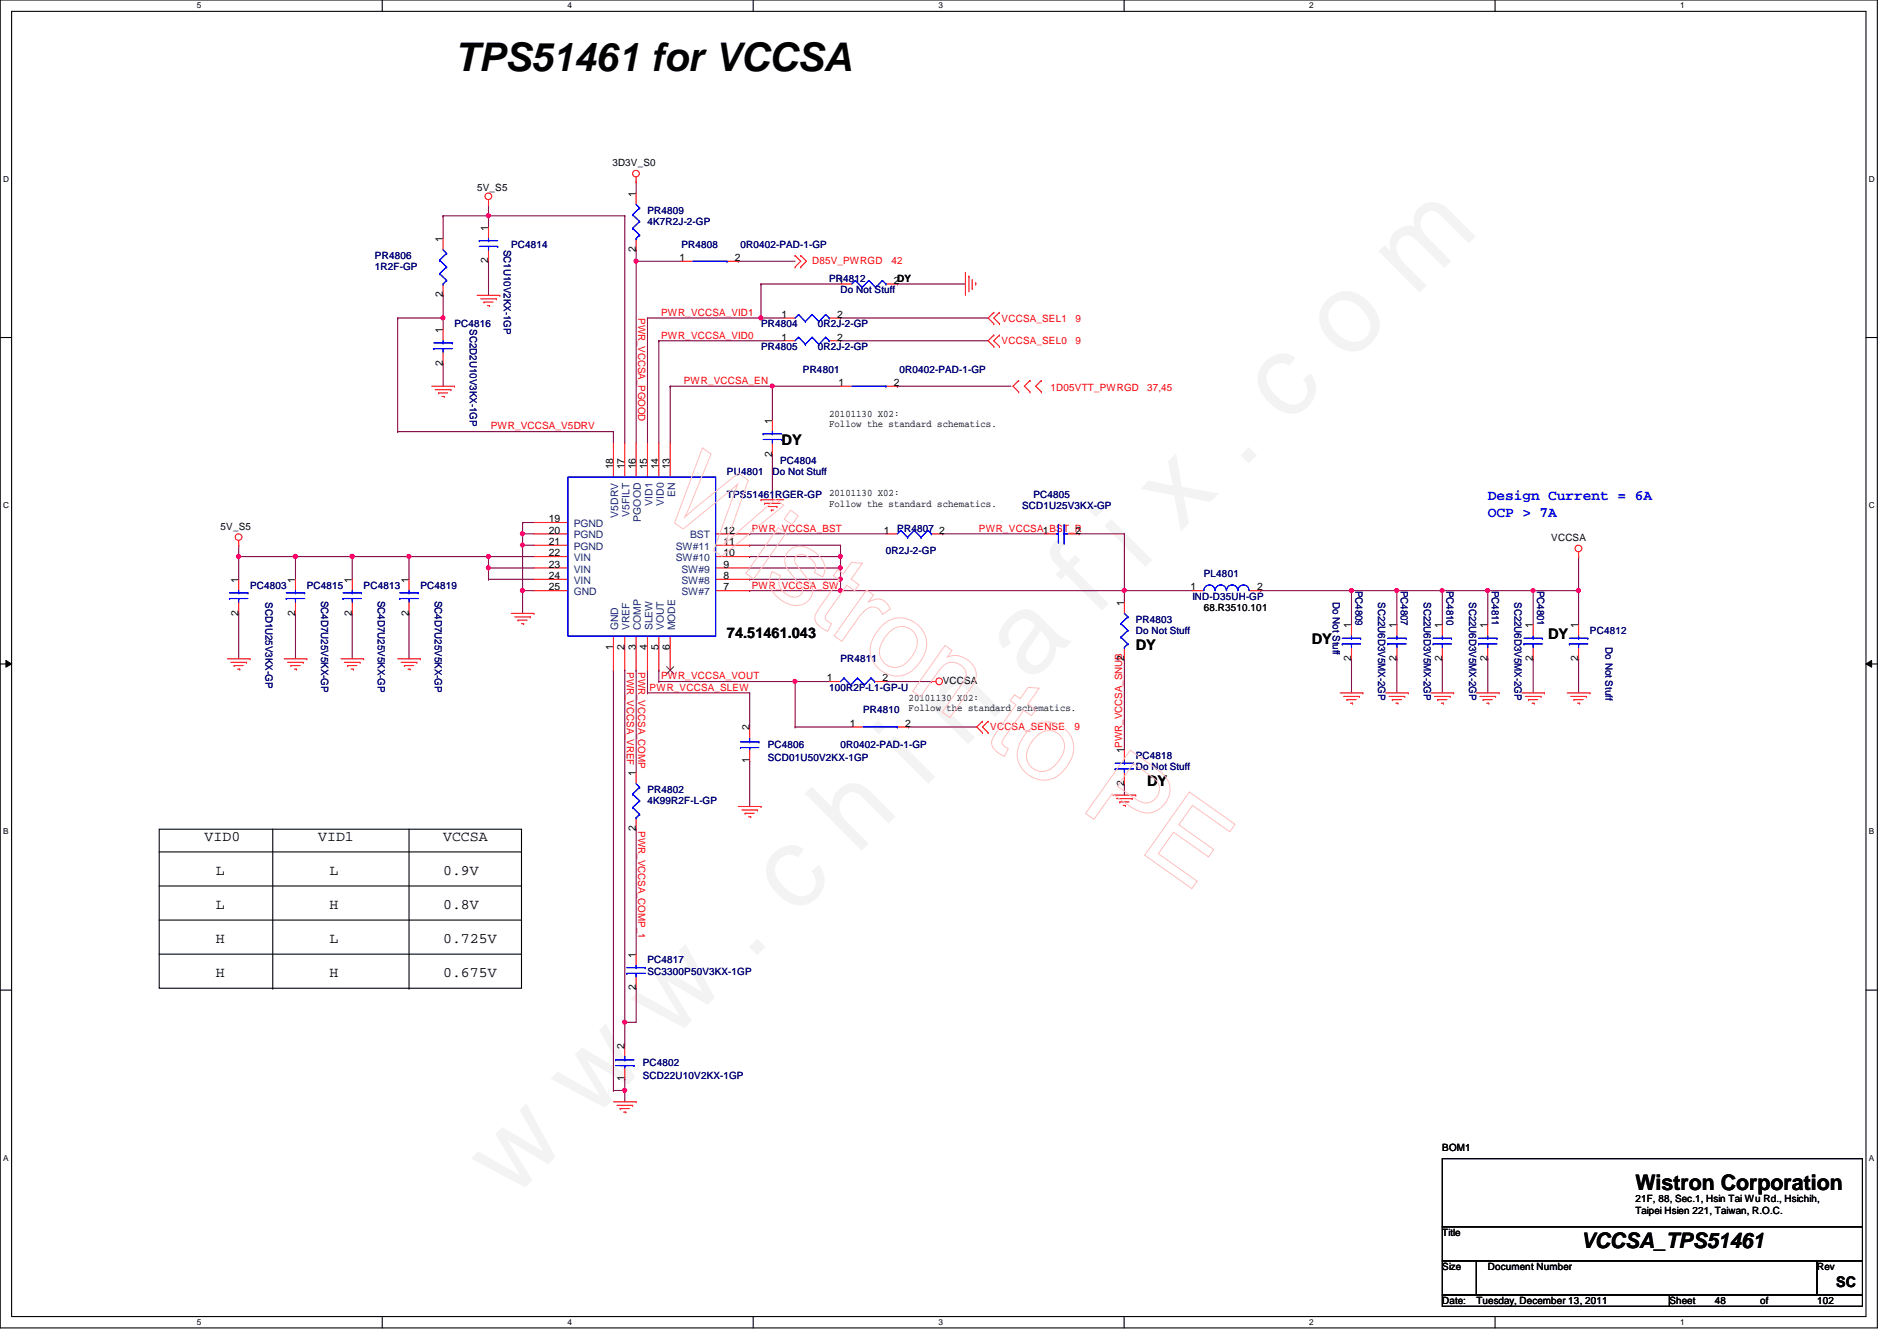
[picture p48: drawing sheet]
<svg xmlns="http://www.w3.org/2000/svg" width="297mm" height="210mm" viewBox="0 0 297 210" stroke-linecap="round" stroke-linejoin="round" font-family="sans-serif">
<defs><g id="words">
<text font-size="17.6" fill="#f0f" x="80.1" y="188" transform="rotate(-45 80.1 188)">w w w . c h i n a f i x . c o m</text>
<text font-size="6.2" x="71.2" y="11">TPS51461 for VCCSA</text>
<g font-size="3.3">
<text x="256.1" y="186.3">Wistron Corporation</text>
<text x="247.5" y="195.4">VCCSA_TPS51461</text>
</g>
<g font-size="2.3">
<text x="122.4" y="69.7">DY</text>
<text x="113.8" y="99.9">74.51461.043</text>
<text x="177.8" y="101.7">DY</text>
<text x="205.4" y="100.8">DY</text>
<text x="242.4" y="100.1">DY</text>
<text x="179.6" y="123">DY</text>
<text x="32" y="131.7">VID0</text>
<text x="49.8" y="131.7">VID1</text>
<text x="69.4" y="131.7">VCCSA</text>
<text x="33.8" y="137">L</text>
<text x="51.6" y="137">L</text>
<text x="69.4" y="137">0.9V</text>
<text x="33.8" y="142.3">L</text>
<text x="51.6" y="142.3">H</text>
<text x="69.4" y="142.3">0.8V</text>
<text x="33.8" y="147.7">H</text>
<text x="51.6" y="147.7">L</text>
<text x="69.4" y="147.7">0.725V</text>
<text x="33.8" y="153">H</text>
<text x="51.6" y="153">H</text>
<text x="69.4" y="153">0.675V</text>
<text x="287.5" y="201.4">SC</text>
</g>
<g font-size="2.3" fill="#00f">
<text x="233" y="78.3">Design Current = 6A</text>
<text x="233" y="80.9">OCP &gt; 7A</text>
</g>
<g font-size="1.6">
<text x="74.7" y="29.9">5V_S5</text>
<text x="95.9" y="26">3D3V_S0</text>
<text x="99.6" y="30.8" transform="rotate(-90 99.6 30.8)">1</text>
<text x="69.3" y="37.9" transform="rotate(-90 69.3 37.9)">1</text>
<text x="76.5" y="41.2" transform="rotate(-90 76.5 41.2)">2</text>
<text x="76.5" y="36.1" transform="rotate(-90 76.5 36.1)">1</text>
<text x="99.6" y="39.5" transform="rotate(-90 99.6 39.5)">2</text>
<text x="106.4" y="40.9">1</text>
<text x="115.1" y="40.9">2</text>
<text x="69.3" y="46.6" transform="rotate(-90 69.3 46.6)">2</text>
<text x="131.3" y="44.4">1</text>
<text x="140" y="44.4">2DY</text>
<text x="69.3" y="52.1" transform="rotate(-90 69.3 52.1)">1</text>
<text x="122.4" y="53.3">1</text>
<text x="122.4" y="49.7">1</text>
<text x="131.1" y="53.3">2</text>
<text x="131.1" y="49.7">2</text>
<text x="69.3" y="57.2" transform="rotate(-90 69.3 57.2)">2</text>
<text x="129.8" y="65.2">20101130 X02:</text>
<text x="131.3" y="60.4">1</text>
<text x="140" y="60.4">2</text>
<text x="120.9" y="71.5" transform="rotate(-90 120.9 71.5)">2</text>
<text x="120.9" y="66.3" transform="rotate(-90 120.9 66.3)">1</text>
<text x="129.8" y="66.9">Follow the standard schematics.</text>
<text x="96" y="73.4" transform="rotate(-90 96 73.4)">18</text>
<text x="97.8" y="73.4" transform="rotate(-90 97.8 73.4)">17</text>
<text x="99.6" y="73.4" transform="rotate(-90 99.6 73.4)">16</text>
<text x="101.3" y="73.4" transform="rotate(-90 101.3 73.4)">15</text>
<text x="103.1" y="73.4" transform="rotate(-90 103.1 73.4)">14</text>
<text x="104.9" y="73.4" transform="rotate(-90 104.9 73.4)">13</text>
<text x="129.8" y="77.7">20101130 X02:</text>
<text x="34.5" y="82.9">5V_S5</text>
<text x="85.9" y="81.7">19</text>
<text x="85.9" y="83.5">20</text>
<text x="113.3" y="83.5">12</text>
<text x="129.8" y="79.3">Follow the standard schematics.</text>
<text x="138.4" y="83.5">1</text>
<text x="147.1" y="83.5">2</text>
<text x="163.3" y="83.5">1</text>
<text x="168.4" y="83.5">2</text>
<text x="85.9" y="85.3">21</text>
<text x="85.9" y="87.1">22</text>
<text x="85.9" y="88.9">23</text>
<text x="113.3" y="88.9">9</text>
<text x="113.3" y="87.1">10</text>
<text x="113.3" y="85.3">11</text>
<text x="242.9" y="84.7">VCCSA</text>
<text x="37.3" y="91.2" transform="rotate(-90 37.3 91.2)">1</text>
<text x="46.2" y="91.2" transform="rotate(-90 46.2 91.2)">1</text>
<text x="55.1" y="91.2" transform="rotate(-90 55.1 91.2)">1</text>
<text x="64" y="91.2" transform="rotate(-90 64 91.2)">1</text>
<text x="85.9" y="90.6">24</text>
<text x="85.9" y="92.4">25</text>
<text x="113.3" y="92.4">7</text>
<text x="113.3" y="90.6">8</text>
<text x="176" y="94.8" transform="rotate(-90 176 94.8)">1</text>
<text x="186.4" y="92.4">1</text>
<text x="188.5" y="95.7">68.R3510.101</text>
<text x="196.8" y="92.4">2</text>
<text x="37.3" y="96.4" transform="rotate(-90 37.3 96.4)">2</text>
<text x="46.2" y="96.4" transform="rotate(-90 46.2 96.4)">2</text>
<text x="55.1" y="96.4" transform="rotate(-90 55.1 96.4)">2</text>
<text x="64" y="96.4" transform="rotate(-90 64 96.4)">2</text>
<text x="96" y="101.7" transform="rotate(-90 96 101.7)">1</text>
<text x="97.8" y="101.7" transform="rotate(-90 97.8 101.7)">2</text>
<text x="99.6" y="101.7" transform="rotate(-90 99.6 101.7)">3</text>
<text x="101.3" y="101.7" transform="rotate(-90 101.3 101.7)">4</text>
<text x="103.1" y="101.7" transform="rotate(-90 103.1 101.7)">5</text>
<text x="104.9" y="101.7" transform="rotate(-90 104.9 101.7)">6</text>
<text x="211.6" y="98.3" transform="rotate(-90 211.6 98.3)">1</text>
<text x="218.7" y="98.3" transform="rotate(-90 218.7 98.3)">1</text>
<text x="225.8" y="98.3" transform="rotate(-90 225.8 98.3)">1</text>
<text x="232.9" y="98.3" transform="rotate(-90 232.9 98.3)">1</text>
<text x="240" y="98.3" transform="rotate(-90 240 98.3)">1</text>
<text x="247.1" y="98.3" transform="rotate(-90 247.1 98.3)">1</text>
<text x="129.5" y="106.6">1</text>
<text x="138.2" y="106.6">2</text>
<text x="147.6" y="107.1">VCCSA</text>
<text x="176" y="103.5" transform="rotate(-90 176 103.5)">2</text>
<text x="211.6" y="103.5" transform="rotate(-90 211.6 103.5)">2</text>
<text x="218.7" y="103.5" transform="rotate(-90 218.7 103.5)">2</text>
<text x="225.8" y="103.5" transform="rotate(-90 225.8 103.5)">2</text>
<text x="232.9" y="103.5" transform="rotate(-90 232.9 103.5)">2</text>
<text x="240" y="103.5" transform="rotate(-90 240 103.5)">2</text>
<text x="247.1" y="103.5" transform="rotate(-90 247.1 103.5)">2</text>
<text x="133.1" y="113.7">1</text>
<text x="141.7" y="113.7">2</text>
<text x="142.3" y="109.7">20101130 X02:</text>
<text x="142.3" y="111.3">Follow the standard schematics.</text>
<text x="117.3" y="119.5" transform="rotate(-90 117.3 119.5)">1</text>
<text x="117.3" y="114.3" transform="rotate(-90 117.3 114.3)">2</text>
<text x="176" y="117.9" transform="rotate(-90 176 117.9)">1PWR_VCCSA_SNUB</text>
<text x="99.6" y="121.5" transform="rotate(-90 99.6 121.5)">1</text>
<text x="176" y="123" transform="rotate(-90 176 123)">2</text>
<text x="99.6" y="130.1" transform="rotate(-90 99.6 130.1)">2</text>
<text x="99.6" y="149.9" transform="rotate(-90 99.6 149.9)">1</text>
<text x="99.6" y="155" transform="rotate(-90 99.6 155)">2</text>
<text x="97.8" y="164.1" transform="rotate(-90 97.8 164.1)">2</text>
<text x="97.8" y="169.2" transform="rotate(-90 97.8 169.2)">1</text>
<text x="225.8" y="180.1">BOM1</text>
<text x="256.1" y="188.1">21F, 88, Sec.1, Hsin Tai Wu Rd., Hsichih,</text>
<text x="256.1" y="189.9">Taipei Hsien 221, Taiwan, R.O.C.</text>
<text x="225.8" y="193.5">Title</text>
<text x="225.8" y="198.8">Size</text>
<text x="233" y="198.8">Document Number</text>
<text x="284.5" y="198.8">Rev</text>
<text x="225.8" y="204.1">Date:</text>
<text x="231.2" y="204.1">Tuesday, December 13, 2011</text>
<text x="261.4" y="204.1">Sheet</text>
<text x="268.5" y="204.1">48</text>
<text x="275.6" y="204.1">of</text>
<text x="284.5" y="204.1">102</text>
</g>
<g font-size="1.6" fill="#000080">
<text x="101.4" y="33.4">PR4809</text>
<text x="101.4" y="35.2">4K7R2J-2-GP</text>
<text x="58.7" y="40.6">PR4806</text>
<text x="78.9" y="39.1" transform="rotate(90 78.9 39.1)">SC1U10V2KX-1GP</text>
<text x="80" y="38.8">PC4814</text>
<text x="106.7" y="38.8">PR4808</text>
<text x="115.9" y="38.8">0R0402-PAD-1-GP</text>
<text x="58.7" y="42.3">1R2F-GP</text>
<text x="129.8" y="44.1">PR4812</text>
<text x="131.6" y="45.9">Do Not Stuff</text>
<text x="71.2" y="51.2">PC4816</text>
<text x="73.6" y="51.6" transform="rotate(90 73.6 51.6)">SC2D2U10V3KX-1GP</text>
<text x="119.2" y="51.2">PR4804</text>
<text x="128.1" y="51.2">0R2J-2-GP</text>
<text x="119.2" y="54.8">PR4805</text>
<text x="125.7" y="58.3">PR4801</text>
<text x="128.1" y="54.8">0R2J-2-GP</text>
<text x="140.8" y="58.3">0R0402-PAD-1-GP</text>
<text x="113.8" y="74.3">PU4801</text>
<text x="113.8" y="77.9">TPS51461RGER-GP</text>
<text x="120.9" y="74.3">Do Not Stuff</text>
<text x="122.2" y="72.6">PC4804</text>
<text x="161.8" y="77.9">PC4805</text>
<text x="140.5" y="83.2">PR4807</text>
<text x="160.1" y="79.7">SCD1U25V3KX-GP</text>
<text x="138.7" y="86.8">0R2J-2-GP</text>
<text x="39.2" y="92.1">PC4803</text>
<text x="41.6" y="94.2" transform="rotate(90 41.6 94.2)">SCD1U25V3KX-GP</text>
<text x="48" y="92.1">PC4815</text>
<text x="50.3" y="94.1" transform="rotate(90 50.3 94.1)">SC4D7U25V5KX-GP</text>
<text x="56.9" y="92.1">PC4813</text>
<text x="59.2" y="94.1" transform="rotate(90 59.2 94.1)">SC4D7U25V5KX-GP</text>
<text x="65.8" y="92.1">PC4819</text>
<text x="68.1" y="94.1" transform="rotate(90 68.1 94.1)">SC4D7U25V5KX-GP</text>
<text x="186.7" y="93.9">IND-D35UH-GP</text>
<text x="188.5" y="90.3">PL4801</text>
<text x="208.7" y="94.2" transform="rotate(90 208.7 94.2)">Do Not Stuff</text>
<text x="212.3" y="92.5" transform="rotate(90 212.3 92.5)">PC4809</text>
<text x="215.8" y="94.2" transform="rotate(90 215.8 94.2)">SC22U6D3V5MX-2GP</text>
<text x="219.4" y="92.5" transform="rotate(90 219.4 92.5)">PC4807</text>
<text x="222.9" y="94.2" transform="rotate(90 222.9 94.2)">SC22U6D3V5MX-2GP</text>
<text x="226.5" y="92.5" transform="rotate(90 226.5 92.5)">PC4810</text>
<text x="230" y="94.2" transform="rotate(90 230 94.2)">SC22U6D3V5MX-2GP</text>
<text x="233.6" y="92.5" transform="rotate(90 233.6 92.5)">PC4811</text>
<text x="237.1" y="94.2" transform="rotate(90 237.1 94.2)">SC22U6D3V5MX-2GP</text>
<text x="240.7" y="92.5" transform="rotate(90 240.7 92.5)">PC4801</text>
<text x="177.8" y="97.5">PR4803</text>
<text x="177.8" y="99.2">Do Not Stuff</text>
<text x="249" y="99.2">PC4812</text>
<text x="251.4" y="101.3" transform="rotate(90 251.4 101.3)">Do Not Stuff</text>
<text x="131.6" y="103.7">PR4811</text>
<text x="129.8" y="108.1">100R2F-L1-GP-U</text>
<text x="135.2" y="111.7">PR4810</text>
<text x="120.2" y="117">PC4806</text>
<text x="120.2" y="119.1">SCD01U50V2KX-1GP</text>
<text x="131.6" y="117">0R0402-PAD-1-GP</text>
<text x="177.8" y="118.8">PC4818</text>
<text x="101.4" y="124.1">PR4802</text>
<text x="101.4" y="125.9">4K99R2F-L-GP</text>
<text x="177.8" y="120.6">Do Not Stuff</text>
<text x="101.4" y="150.8">PC4817</text>
<text x="101.4" y="152.6">SC3300P50V3KX-1GP</text>
<text x="100.7" y="166.8">PC4802</text>
<text x="100.7" y="168.9">SCD22U10V2KX-1GP</text>
</g>
<g font-size="1.6" fill="#f00">
<text x="127.2" y="41.3">D85V_PWRGD</text>
<text x="139.6" y="41.3">42</text>
<text x="99.9" y="49.8" transform="rotate(90 99.9 49.8)">PWR_VCCSA_PGOOD</text>
<text x="103.5" y="53">PWR_VCCSA_VID0</text>
<text x="103.5" y="49.4">PWR_VCCSA_VID1</text>
<text x="156.8" y="53.9">VCCSA_SEL0</text>
<text x="156.8" y="50.3">VCCSA_SEL1</text>
<text x="168.4" y="53.9">9</text>
<text x="168.4" y="50.3">9</text>
<text x="107.1" y="60.1">PWR_VCCSA_EN</text>
<text x="164.5" y="61.2">1D05VTT_PWRGD</text>
<text x="179.6" y="61.2">37,45</text>
<text x="76.8" y="67.2">PWR_VCCSA_V5DRV</text>
<text x="117.7" y="83.2">PWR_VCCSA_BST</text>
<text x="153.3" y="83.2">PWR_VCCSA_BST_R</text>
<text x="117.7" y="92.1">PWR_VCCSA_SW</text>
<text x="98.2" y="105.2" transform="rotate(90 98.2 105.2)">PWR_VCCSA_VREF</text>
<text x="99.9" y="105.2" transform="rotate(90 99.9 105.2)">PWR_VCCSA_COMP</text>
<text x="103.5" y="106.3">PWR_VCCSA_VOUT</text>
<text x="101.7" y="108.1">PWR_VCCSA_SLEW</text>
<text x="155.1" y="114.3">VCCSA_SENSE</text>
<text x="168.2" y="114.3">9</text>
<text x="99.9" y="130.1" transform="rotate(90 99.9 130.1)">PWR_VCCSA_COMP_1</text>
</g>
<g font-size="1.6" fill="#004080">
<text x="105.7" y="77.9" transform="rotate(-90 105.7 77.9)">EN</text>
<text x="89.8" y="82.5">PGND</text>
<text x="96.8" y="81" transform="rotate(-90 96.8 81)">V5DRV</text>
<text x="98.6" y="80.9" transform="rotate(-90 98.6 80.9)">V5FILT</text>
<text x="100.4" y="81.7" transform="rotate(-90 100.4 81.7)">PGOOD</text>
<text x="102.1" y="79.2" transform="rotate(-90 102.1 79.2)">VID1</text>
<text x="103.9" y="79.2" transform="rotate(-90 103.9 79.2)">VID0</text>
<text x="89.8" y="84.3">PGND</text>
<text x="89.8" y="86.1">PGND</text>
<text x="89.8" y="87.8">VIN</text>
<text x="89.8" y="89.6">VIN</text>
<text x="105.8" y="87.8">SW#10</text>
<text x="105.8" y="86.1">SW#11</text>
<text x="106.7" y="89.6">SW#9</text>
<text x="108.1" y="84.3">BST</text>
<text x="89.8" y="91.4">VIN</text>
<text x="89.8" y="93.2">GND</text>
<text x="106.7" y="93.2">SW#7</text>
<text x="106.7" y="91.4">SW#8</text>
<text x="96.8" y="98.7" transform="rotate(-90 96.8 98.7)">GND</text>
<text x="98.6" y="98.7" transform="rotate(-90 98.6 98.7)">VREF</text>
<text x="100.4" y="98.7" transform="rotate(-90 100.4 98.7)">COMP</text>
<text x="102.1" y="98.7" transform="rotate(-90 102.1 98.7)">SLEW</text>
<text x="103.9" y="98.7" transform="rotate(-90 103.9 98.7)">VOUT</text>
<text x="105.7" y="98.7" transform="rotate(-90 105.7 98.7)">MODE</text>
</g>
<g font-size="1.3">
<text x="30.8" y="1.3">5</text>
<text x="88.9" y="1.3">4</text>
<text x="146.9" y="1.3">3</text>
<text x="205" y="1.3">2</text>
<text x="263.1" y="1.3">1</text>
<text x=".5" y="28.4">D</text>
<text x="292.6" y="28.4">D</text>
<text x=".5" y="79.5">C</text>
<text x="292.6" y="79.5">C</text>
<text x=".5" y="130.6">B</text>
<text x="292.6" y="130.6">B</text>
<text x=".5" y="181.7">A</text>
<text x="292.6" y="181.7">A</text>
<text x="30.8" y="207.4">5</text>
<text x="88.9" y="207.4">4</text>
<text x="146.9" y="207.4">3</text>
<text x="205" y="207.4">2</text>
<text x="263.1" y="207.4">1</text>
</g>
</g></defs>
<path d="M0 0h294v207.9h-294zM1.8 1.8h290.4v204.3h-290.4z" fill="none" stroke="#000" stroke-width=".17"/>
<g fill="#fff">
<path d="M30.8 .2h.7v1.4h-.7z"/>
<path d="M30.8 206.2h.7v1.4h-.7z"/>
</g>
<path d="M59.9 0v1.8M59.9 206.1v1.8" fill="none" stroke="#000" stroke-width=".17"/>
<g fill="#fff">
<path d="M88.9 .2h.6v1.4h-.6z"/>
<path d="M88.9 206.2h.6v1.4h-.6z"/>
</g>
<path d="M117.9 0v1.8M117.9 206.1v1.8" fill="none" stroke="#000" stroke-width=".17"/>
<g fill="#fff">
<path d="M146.9 .2h.7v1.4h-.7z"/>
<path d="M146.9 206.2h.7v1.4h-.7z"/>
</g>
<path d="M176 0v1.8M176 206.1v1.8" fill="none" stroke="#000" stroke-width=".17"/>
<g fill="#fff">
<path d="M205 .2h.7v1.4h-.7z"/>
<path d="M205 206.2h.7v1.4h-.7z"/>
</g>
<path d="M234.1 0v1.8M234.1 206.1v1.8" fill="none" stroke="#000" stroke-width=".17"/>
<g fill="#fff">
<path d="M263.1 .2h.7v1.4h-.7z"/>
<path d="M263.1 206.2h.7v1.4h-.7z"/>
<path d="M.5 27.3h.9v1.4h-.9z"/>
<path d="M292.6 27.3h.9v1.4h-.9z"/>
<path d="M.5 78.4h.9v1.4h-.9z"/>
<path d="M292.6 78.4h.9v1.4h-.9z"/>
</g>
<path d="M0 52.8h1.8M292.2 52.8h1.8" fill="none" stroke="#000" stroke-width=".17"/>
<g fill="#fff">
<path d="M.5 129.5h.8v1.4h-.8z"/>
<path d="M292.6 129.5h.9v1.4h-.9z"/>
</g>
<path d="M0 103.9h1.8M292.2 103.9h1.8" fill="none" stroke="#000" stroke-width=".17"/>
<path d="M.9 103.4l.9 .5-.9 .5zM292.2 103.9l.9-.5v1z" fill="#000"/>
<path d="M.9 103.4l.9 .5-.9 .5zM292.2 103.9l.9-.5v1z" fill="none" stroke="#000" stroke-width=".16"/>
<g fill="#fff">
<path d="M.5 180.5h.8v1.4h-.8z"/>
<path d="M292.6 180.5h.9v1.4h-.9z"/>
</g>
<path d="M0 155h1.8M292.2 155h1.8" fill="none" stroke="#000" stroke-width=".17"/>
<g fill="none" stroke="#800040" stroke-width=".17">
<path d="M62.3 49.8h.1M62.3 49.8h7.1M62.3 49.8v17.8M62.3 67.6h.1M62.3 67.6h33.8M37.4 96h.1M37.4 87.1h.1M37.4 87.1v3.6M37.4 96v7.1M46.3 96h.1M46.3 87.1h.1M46.3 87.1v3.6"/>
<path d="M46.3 96v7.1M55.2 87.1h.1M55.2 96h.1M55.2 87.1v3.6M55.2 96v7.1M64 87.1h.1M64 87.1v3.6M131.6 92.5h44.5M240.1 92.5h.1M240.1 92.5h7.1M247.2 92.5h.1M247.2 87.1h.1"/>
<path d="M247.2 87.1v10.7M96.1 104.9v65.8M247.2 103.1h.1M247.2 103.1v5.4"/>
</g>
<circle cx="247.2" cy="92.4" r=".32" fill="#f0f"/>
<circle cx="247.2" cy="92.4" r=".32" fill="none" stroke="#f0f" stroke-width=".17"/>
<circle cx="240" cy="92.4" r=".32" fill="#f0f"/>
<circle cx="240" cy="92.4" r=".32" fill="none" stroke="#f0f" stroke-width=".17"/>
<path d="M37.4 87.1h.1M37.4 87.1h8.9" fill="none" stroke="#800040" stroke-width=".17"/>
<circle cx="46.2" cy="87.1" r=".32" fill="#f0f"/>
<circle cx="46.2" cy="87.1" r=".32" fill="none" stroke="#f0f" stroke-width=".17"/>
<circle cx="37.4" cy="87.1" r=".32" fill="#f0f"/>
<circle cx="37.4" cy="87.1" r=".32" fill="none" stroke="#f0f" stroke-width=".17"/>
<path d="M97.8 33.8v35.5M37.4 85.3h.1M37.4 85.3v1.8M64 96h.1M64 87.1h.1M64 96v7.1M64 87.1h12.5M233 92.5h7.1M240.1 92.5h.1M240.1 92.5v5.3M240.1 103.1h.1M240.1 103.1v5.4" fill="none" stroke="#800040" stroke-width=".17"/>
<circle cx="64" cy="87.1" r=".32" fill="#f0f"/>
<circle cx="64" cy="87.1" r=".32" fill="none" stroke="#f0f" stroke-width=".17"/>
<path d="M55.2 87.1h.1M55.2 87.1h8.8" fill="none" stroke="#800040" stroke-width=".17"/>
<circle cx="55.1" cy="87.1" r=".32" fill="#f0f"/>
<circle cx="55.1" cy="87.1" r=".32" fill="none" stroke="#f0f" stroke-width=".17"/>
<path d="M46.3 87.1h.1M46.3 87.1h8.9" fill="none" stroke="#800040" stroke-width=".17"/>
<circle cx="55.1" cy="87.1" r=".32" fill="#f0f"/>
<circle cx="55.1" cy="87.1" r=".32" fill="none" stroke="#f0f" stroke-width=".17"/>
<circle cx="46.2" cy="87.1" r=".32" fill="#f0f"/>
<circle cx="46.2" cy="87.1" r=".32" fill="none" stroke="#f0f" stroke-width=".17"/>
<path d="M99.6 40.9v28.4M97.8 104.9v55.1" fill="none" stroke="#800040" stroke-width=".17"/>
<g fill="none" stroke="#f00" stroke-width=".17">
<path d="M37.4 85.3h.1M37.4 84.6v.7M37.4 90.7v1.8M37.4 94.2v1.8M46.3 90.7v1.8M46.3 94.2v1.8M55.2 90.7v1.8M55.2 94.2v1.8M64 90.7v1.8M64 94.2v1.8M240.1 97.8v1.8M247.2 87.1h.1"/>
<path d="M247.2 86.4v.7M247.2 97.8v1.8M35.6 103.1h3.6M36.1 103.7h2.5M36.7 104.2h.1M36.7 104.2h1.4M37.2 104.7h.3M37.5 104.7h.1M38.6 103.7h.1M39.2 103.1h.1M44.5 103.1h3.5M45 103.7h2.5"/>
<path d="M45.5 104.2h.1M45.5 104.2h1.5M46.1 104.7h.3M46.4 104.7h.1M47.5 103.7h.1M48 103.1h.1M53.4 103.1h3.5M53.9 103.7h2.5M54.4 104.2h.1M54.4 104.2h1.5M55 104.7h.3M55.3 104.7h.1"/>
<path d="M56.4 103.7h.1M56.9 103.1h.1M62.3 103.1h3.5M62.8 103.7h2.5M63.3 104.2h.1M63.3 104.2h1.5M63.9 104.7h.3M64.2 104.7h.1M65.3 103.7h.1M65.8 103.1h.1M238.3 108.5h3.5M238.8 109h2.5"/>
<path d="M239.3 109.5h.1M239.3 109.5h1.5M239.9 110.1h.3M240.1 101.3v1.8M240.2 110.1h.1M241.3 109h.1M241.8 108.5h.1M245.4 108.5h3.6M246 109h2.4M246.5 109.5h.1M246.5 109.5h1.4M247 110.1h.4"/>
<path d="M247.2 101.3v1.8M247.4 110.1h.1M248.4 109h.1M249 108.5h.1"/>
<circle cx="37.4" cy="84.1" r=".52"/>
<circle cx="247.2" cy="85.8" r=".52"/>
</g>
<g fill="none" stroke="#000" stroke-width=".17">
<path d="M24.9 129.8h56.8v24.9h-56.8zM24.9 133.3h56.8M24.9 138.7h56.8M42.7 129.8v24.9M64 129.8v24.9M24.9 144h56.8M24.9 149.4h56.8M42.7 154.7h.1M64 154.7h.1M225.8 181.4h65.8v10.6h-65.8zM225.8 192h65.8v5.4h-65.8zM225.8 197.4h5.4v5.3h-5.4z"/>
<path d="M231.2 197.4h53.3v5.3h-53.3zM284.5 197.4h7.1v5.3h-7.1zM225.8 202.7h35.6v1.8h-35.6zM261.4 202.7h30.2v1.8h-30.2z"/>
</g>
<g fill="none" stroke="#00f" stroke-width=".17">
<path d="M35.9 93.7h.1M35.9 92.8h2.9M35.9 93.7h2.9M37.4 92.8h.1M37.4 93.7h.1M37.4 92.5v.3M37.4 93.7v.5M38.8 92.8h.1M44.8 93.7h.1M44.8 92.8h2.9M44.8 93.7h2.9M46.3 92.8h.1"/>
<path d="M46.3 93.7h.1M46.3 92.5v.3M46.3 93.7v.5M47.7 92.8h.1M53.7 93.7h.1M53.7 92.8h2.9M53.7 93.7h2.9M55.2 92.8h.1M55.2 93.7h.1M55.2 92.5v.3M55.2 93.7v.5M56.6 92.8h.1"/>
<path d="M62.6 93.7h.1M62.6 92.8h2.9M62.6 93.7h2.9M64 92.8h.1M64 93.7h.1M64 92.5v.3M64 93.7v.5M65.5 92.8h.1M238.6 99.9h2.9M240.1 99.9h.1M240.1 99.6v.3M241.5 99.9h.1"/>
<path d="M245.7 99.9h2.9M247.2 99.9h.1M247.2 99.6v.3M248.6 99.9h.1M238.6 100.8h.1M238.6 100.8h2.9M240.1 100.8h.1M240.1 100.8v.5M245.7 100.8h.1M245.7 100.8h2.9M247.2 100.8h.1M247.2 100.8v.5"/>
</g>
<circle cx="247.2" cy="92.4" r=".32" fill="#f0f"/>
<circle cx="247.2" cy="92.4" r=".32" fill="none" stroke="#f0f" stroke-width=".17"/>
<circle cx="240" cy="92.4" r=".32" fill="#f0f"/>
<circle cx="240" cy="92.4" r=".32" fill="none" stroke="#f0f" stroke-width=".17"/>
<circle cx="46.2" cy="87.1" r=".32" fill="#f0f"/>
<circle cx="46.2" cy="87.1" r=".32" fill="none" stroke="#f0f" stroke-width=".17"/>
<circle cx="37.4" cy="87.1" r=".32" fill="#f0f"/>
<circle cx="37.4" cy="87.1" r=".32" fill="none" stroke="#f0f" stroke-width=".17"/>
<circle cx="64" cy="87.1" r=".32" fill="#f0f"/>
<circle cx="64" cy="87.1" r=".32" fill="none" stroke="#f0f" stroke-width=".17"/>
<circle cx="55.1" cy="87.1" r=".32" fill="#f0f"/>
<circle cx="55.1" cy="87.1" r=".32" fill="none" stroke="#f0f" stroke-width=".17"/>
<circle cx="55.1" cy="87.1" r=".32" fill="#f0f"/>
<circle cx="55.1" cy="87.1" r=".32" fill="none" stroke="#f0f" stroke-width=".17"/>
<circle cx="46.2" cy="87.1" r=".32" fill="#f0f"/>
<circle cx="46.2" cy="87.1" r=".32" fill="none" stroke="#f0f" stroke-width=".17"/>
<g fill="none" stroke="#ffbfbf" stroke-width=".16">
<path d="M110 70.1l1.3 1-4.1 9.8 8.4-6.8 1.6 1.1-2.6 7.2-1.3 2.8 8.1-7 1.3 .9-9.7 8-1.2-.9 3.7-10.4-8.5 7-1.4-.9zM123.8 79.9l1.2 .8-1 1.4-1.2-.8zM121.9 82.6l1.2 .8-5.1 7.2-1.2-.8zM123.5 86.3a2.85 2.85 0 0 1 3.9 0 3.1 3.1 0 0 1 1.7 3.3l-.3 .7-1.3-.7a1.66 1.66 0 0 0-.7-2.3 1.62 1.62 0 0 0-2-.3 1.1 1.1 0 0 0 .1 1.7l.3 .3a8.7 8.7 0 0 1 2 3.1 2.6 2.6 0 0 1-3.8 2.4 4.1 4.1 0 0 1-2.9-3.4l.1-.8 .3-.8 1.3 .6a2.01 2.01 0 0 0 .8 2.8 1.56 1.56 0 0 0 2.6-.3v-.5l-.6-.9a8.1 8.1 0 0 1-2.1-3.2 2.21 2.21 0 0 1 .6-1.7zM131.2 89.2l.9 .6 1.2-1.8 1.7 .2-1.7 2.5 1.2 .8-.7 1-1.2-.9-3 4.2a.9 .9 0 0 0-.2 1.2l.8 .6-.6 1.2a2.87 2.87 0 0 1-2-2.1l.1-.5 .5-.9 3.2-4.5-.9-.7zM135.7 92.4l1.1 .7-.8 1.1a2.13 2.13 0 0 1 3.4 1.1l-1.2 .9a1.63 1.63 0 0 0-2.8-.6l-.9 1-2.7 3.8-1.2-.9zM138.2 97.9a4.1 4.1 0 0 1 5.6 0 4.1 4.1 0 0 1 .3 5.6 4.1 4.1 0 0 1-5 2.1 4.1 4.1 0 0 1-2.7-4.7l.6-1.5zM139.4 98.9a2.5 2.5 0 0 1 3.3-.3 2.5 2.5 0 0 1 .7 3.2 3.9 3.9 0 0 1-3.3 2.7 2.56 2.56 0 0 1-2.2-1.6 2.56 2.56 0 0 1 .4-2.6zM148 101l1.1 .8-.8 1a3.4 3.4 0 0 1 4.6 3l-.2 .6-.4 .8-3.6 5.1-1.2-.8 3.1-4.4a1.9 1.9 0 0 0 .4-2.4 2.25 2.25 0 0 0-3.7 0l-3.2 4.4-1.2-.9zM158.9 108.7l.8 .7 1.3-1.8 1.7 .1-1.7 2.5 1.2 .9-.7 .9-1.2-.8-3 4.2a.9 .9 0 0 0-.3 1.2l.9 .6-.6 1.2a2.87 2.87 0 0 1-2-2.2l.1-.4 .5-.9 3.2-4.6-.9-.6zM161.2 114.2a4.1 4.1 0 0 1 5.6 0 4.1 4.1 0 0 1 .3 5.6 4.1 4.1 0 0 1-5 2.1 4.1 4.1 0 0 1-2.7-4.7l.6-1.5zM162.4 115.1a2.5 2.5 0 0 1 3.3-.2 2.5 2.5 0 0 1 .7 3.2 3.9 3.9 0 0 1-3.3 2.7 2.56 2.56 0 0 1-2.2-1.6 2.56 2.56 0 0 1 .4-2.7z"/>
<path d="M177 117.4l3.7 2.7a5.1 5.1 0 0 1 2.5 3.1 3.8 3.8 0 0 1-3.9 4l-1-.3a18.8 18.8 0 0 1-4.2-2.7l-2.8 4.1-1.3-1zM177.5 119.5l2.5 1.8a2.55 2.55 0 0 1 1.6 2.1 2.19 2.19 0 0 1-1.3 2.1 2.19 2.19 0 0 1-2.3-.3l-3-2.1zM186.2 124l7.2 5-.8 1.2-5.9-4.1-2.1 3 5.5 3.9-.9 1.1-5.4-3.8-2.4 3.3 6.1 4.3-.9 1.2-7.4-5.2z"/>
</g>
<use href="#words"/>
</svg>
